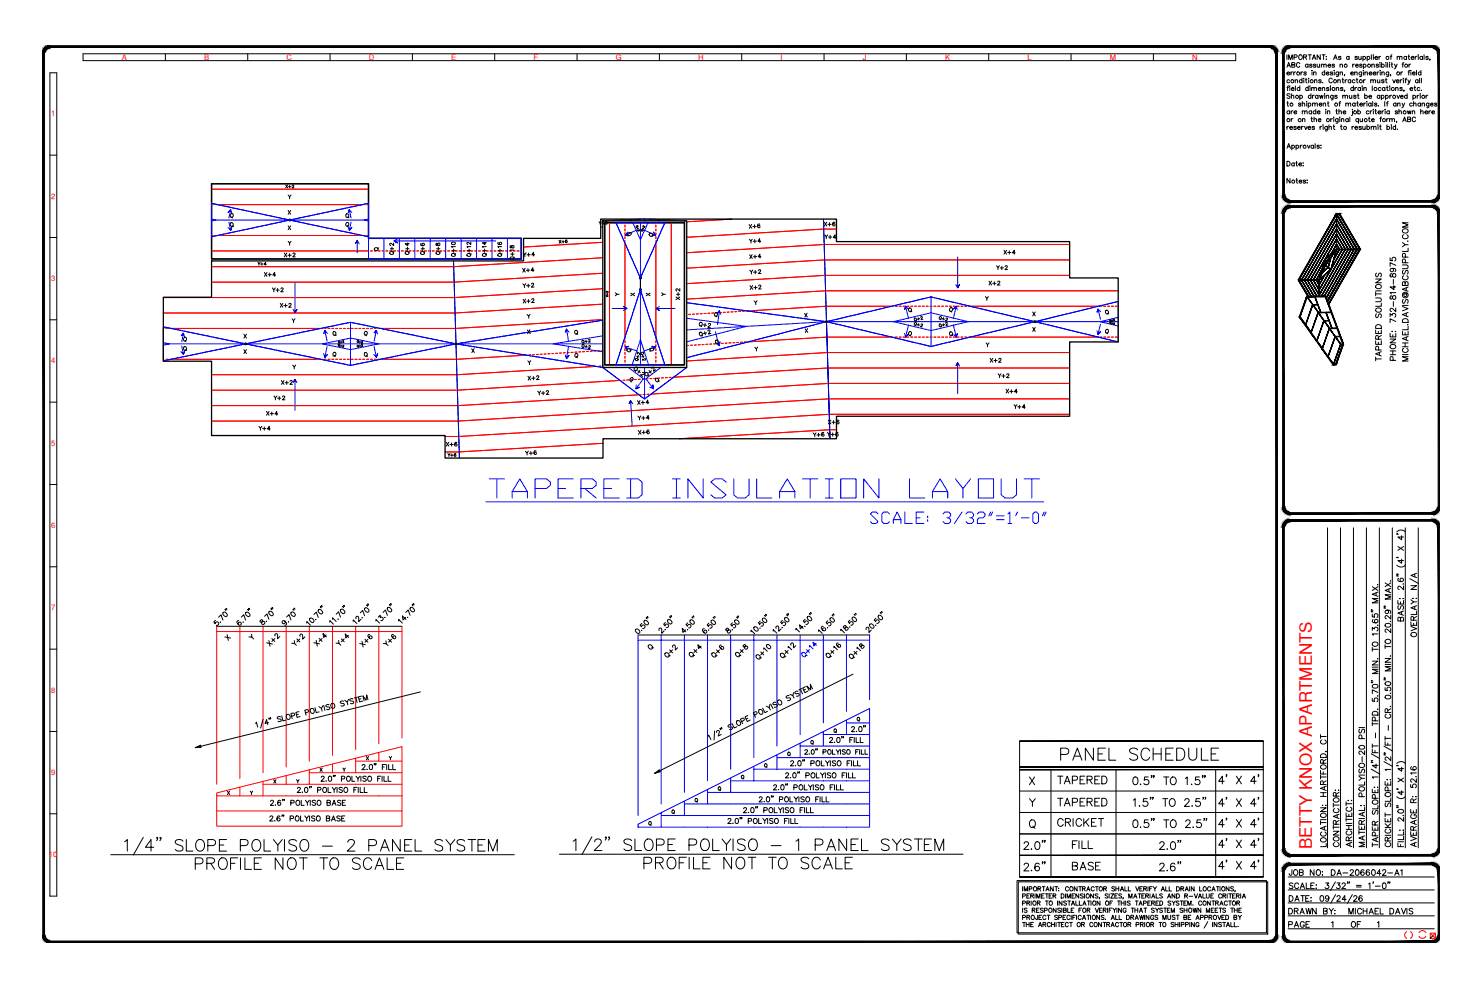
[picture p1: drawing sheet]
<svg xmlns="http://www.w3.org/2000/svg" width="914mm" height="610mm" viewBox="0 0 914 610" stroke-linecap="round" stroke-linejoin="round" font-family="sans-serif">
<defs><g id="words">
<text font-size="20.3" fill="#00f" x="299" y="311">%%UTAPERED INSULATION LAYOUT</text>
<g font-size="16.3">
<text x="76" y="529">1/4&quot; SLOPE POLYISO - 2 PANEL SYSTEM</text>
<text x="353" y="528">1/2&quot; SLOPE POLYISO - 1 PANEL SYSTEM</text>
</g>
<text font-size="11.9" x="654" y="470">PANEL SCHEDULE</text>
<text font-size="11.5" fill="#00f" x="536" y="324">SCALE: 3/32&quot;=1'-0&quot;</text>
<g font-size="11.5">
<text x="120" y="538">PROFILE NOT TO SCALE</text>
<text x="397" y="537">PROFILE NOT TO SCALE</text>
</g>
<text font-size="10.5" fill="#f00" x="809" y="524" transform="rotate(-90 809 524)">BETTY KNOX APARTMENTS</text>
<g font-size="9.7">
<text x="698" y="485">0.5&quot; TO 1.5&quot;</text>
<text x="751" y="485">4' X 4'</text>
<text x="698" y="499">1.5&quot; TO 2.5&quot;</text>
<text x="751" y="499">4' X 4'</text>
<text x="698" y="512">0.5&quot; TO 2.5&quot;</text>
<text x="751" y="512">4' X 4'</text>
<text x="631" y="525">2.0&quot;</text>
<text x="714" y="525">2.0&quot;</text>
<text x="751" y="524">4' X 4'</text>
<text x="631" y="539">2.6&quot;</text>
<text x="714" y="539">2.6&quot;</text>
<text x="751" y="538">4' X 4'</text>
</g>
<g font-size="9.3">
<text x="876" y="394" transform="rotate(-90 876 394)">OVERLAY: N/A</text>
<text x="794" y="558">DATE: 09/24/26</text>
</g>
<g font-size="8.8">
<text x="652" y="511">CRICKET</text>
<text x="661" y="525">FILL</text>
</g>
<g font-size="8.4">
<text x="652" y="485">TAPERED</text>
<text x="652" y="498">TAPERED</text>
<text x="661" y="538">BASE</text>
</g>
<text font-size="7.9" x="820" y="524" transform="rotate(-90 820 524)">LOCATION: HARTFORD, CT</text>
<g font-size="7.5">
<text x="431" y="208">Q+2</text>
<text x="166" y="498">2.6&quot; POLYISO BASE</text>
</g>
<g font-size="7.1">
<text x="853" y="224" transform="rotate(-90 853 224)">TAPERED SOLUTIONS</text>
<text x="863" y="224" transform="rotate(-90 863 224)">PHONE: 732-814-8975</text>
<text x="870" y="224" transform="rotate(-90 870 224)">MICHAEL.DAVIS@ABCSUPPLY.COM</text>
<text x="138" y="396">X</text>
<text x="525" y="453">2.0&quot;</text>
<text x="511" y="459">2.0&quot; FILL</text>
<text x="165" y="508">2.6&quot; POLYISO BASE</text>
<text x="827" y="524" transform="rotate(-90 827 524)">CONTRACTOR:</text>
<text x="835" y="524" transform="rotate(-90 835 524)">ARCHITECT:</text>
<text x="843" y="524" transform="rotate(-90 843 524)">MATERIAL: POLYISO-20 PSI</text>
<text x="875" y="524" transform="rotate(-90 875 524)">AVERAGE R: 52.16</text>
<text x="794" y="565">DRAWN BY: MICHAEL DAVIS</text>
<text x="794" y="573">PAGE 1 OF 1</text>
</g>
<g font-size="6.6">
<text x="430" y="203">Q+2</text>
<text x="400" y="224" transform="rotate(-90 400 224)">Q+2</text>
<text x="794" y="541">JOB NO: DA-2066042-A1</text>
<text x="630" y="551">IMPORTANT: CONTRACTOR SHALL VERIFY ALL DRAIN LOCATIONS,</text>
</g>
<g font-size="6.2">
<text x="793" y="104">Date:</text>
<text x="793" y="114">Notes:</text>
<text x="461" y="142">X+6</text>
<text x="461" y="151">Y+4</text>
<text x="244" y="158" transform="rotate(-90 244 158)">Q+2</text>
<text x="254" y="158" transform="rotate(-90 254 158)">Q+4</text>
<text x="264" y="158" transform="rotate(-90 264 158)">Q+6</text>
<text x="273" y="158" transform="rotate(-90 273 158)">Q+8</text>
<text x="283" y="159" transform="rotate(-90 283 159)">Q+10</text>
<text x="292" y="159" transform="rotate(-90 292 159)">Q+12</text>
<text x="302" y="159" transform="rotate(-90 302 159)">Q+14</text>
<text x="311" y="159" transform="rotate(-90 311 159)">Q+16</text>
<text x="461" y="161">X+4</text>
<text x="321" y="169">X+4</text>
<text x="462" y="170">Y+2</text>
<text x="462" y="180">X+2</text>
<text x="322" y="188">X+2</text>
<text x="563" y="203">Q+2</text>
<text x="579" y="203">Q+2</text>
<text x="392" y="251">X+4</text>
<text x="393" y="260">Y+4</text>
<text x="393" y="269">X+6</text>
<text x="399" y="402">Q</text>
<text x="630" y="560">PRIOR TO INSTALLATION OF THIS TAPERED SYSTEM. CONTRACTOR</text>
<text x="630" y="569">PROJECT SPECIFICATIONS. ALL DRAWINGS MUST BE APPROVED BY</text>
</g>
<g font-size="5.7">
<text x="508" y="141">X+6</text>
<text x="508" y="149">Y+4</text>
<text x="175" y="160">X+2</text>
<text x="319" y="162" transform="rotate(-90 319 162)">Q+18</text>
<text x="618" y="158">X+4</text>
<text x="614" y="168">Y+2</text>
<text x="162" y="172">X+4</text>
<text x="322" y="179">Y+2</text>
<text x="609" y="177">X+2</text>
<text x="167" y="181">Y+2</text>
<text x="172" y="191">X+2</text>
<text x="358" y="216">Q+2</text>
<text x="610" y="225">X+2</text>
<text x="173" y="238">X+2</text>
<text x="325" y="236">X+2</text>
<text x="615" y="234">Y+2</text>
<text x="331" y="245">Y+2</text>
<text x="620" y="244">X+4</text>
<text x="168" y="248">Y+2</text>
<text x="164" y="258">X+4</text>
<text x="625" y="253">Y+4</text>
<text x="510" y="263">X+6</text>
<text x="159" y="267">Y+4</text>
<text x="501" y="271">Y+6</text>
<text x="274" y="277">X+6</text>
<text x="323" y="282">Y+6</text>
<text x="630" y="564">IS RESPONSIBLE FOR VERIFYING THAT SYSTEM SHOWN MEETS THE</text>
</g>
<text font-size="5.7" fill="#f00" x="322" y="159">Y+4</text>
<g font-size="5.3">
<text x="177" y="124">Y</text>
<text x="386" y="147">Q</text>
<text x="400" y="147">Q</text>
<text x="177" y="152">Y</text>
<text x="344" y="151">X+6</text>
<text x="421" y="186" transform="rotate(-90 421 186)">X+2</text>
<text x="386" y="218">Q</text>
<text x="400" y="218">Q</text>
<text x="404" y="237">Q</text>
<text x="510" y="270">Y+6</text>
</g>
<g font-size="4.9">
<text x="175" y="117">X+2</text>
<text x="369" y="140">Y+6</text>
<text x="230" y="156">Q</text>
<text x="158" y="165">Y+4</text>
<text x="379" y="184">Y</text>
<text x="388" y="184">X</text>
<text x="398" y="184">X</text>
<text x="407" y="184">Y</text>
<text x="684" y="200">Q+2</text>
<text x="208" y="216">Q+2</text>
<text x="219" y="216">Q+2</text>
<text x="276" y="283">Y+6</text>
</g>
<g font-size="4.7" fill="#f00">
<text x="75" y="37">A</text>
<text x="126" y="37">B</text>
<text x="177" y="37">C</text>
<text x="227" y="37">D</text>
<text x="278" y="37">E</text>
<text x="329" y="37">F</text>
<text x="380" y="37">G</text>
<text x="431" y="37">H</text>
<text x="481" y="37">I</text>
<text x="532" y="37">J</text>
<text x="583" y="37">K</text>
<text x="634" y="37">L</text>
<text x="685" y="37">M</text>
<text x="735" y="37">N</text>
<text x="32" y="72">1</text>
<text x="32" y="123">2</text>
<text x="32" y="173">3</text>
<text x="32" y="224">4</text>
<text x="32" y="275">5</text>
<text x="32" y="326">6</text>
<text x="32" y="377">7</text>
<text x="32" y="427">8</text>
<text x="32" y="478">9</text>
<text x="30" y="529">10</text>
</g>
<text font-size="4" x="376" y="184" transform="rotate(-90 376 184)">X+2</text>
<text font-size="3.1" x="388" y="137">Q</text>
<text font-size="3.1" fill="#f00" x="405" y="137">Q</text>
</g></defs>
<!-- layer: 0 -->
<g fill="#000" stroke="#000" stroke-width=".62">
<path d="M26 33l1 544v-544zM26 33l1 544h-1z"/>
<path d="M30 28h1v1zM30 28l1 1zM30 28v1zM30 28v1zM29 29l1-1v1zM29 29l1 1v-1zM29 29l1 1zM29 29v1h1zM28 29h1v1zM28 29l1 1zM28 30v-1l1 1zM28 30h1zM28 30h-1zM27 30l1 1v-1zM27 30l1 1-1-1zM27 30l1 1zM27 30l1 1h-1zM27 31h1zM27 31h1l-1 1zM27 32h1v-1zM27 32h1h-2zM26 32h1h1zM26 32h1l-1 1zM26 33h1v-1z"/>
<path d="M31 29h753v-1zM31 28h753l-753 1z"/>
<path d="M787 33l1-1v1zM787 32v1l1-1zM787 32h1zM787 32h1zM787 32l1-1v1zM787 31v1l1-1zM788 30v1h-1zM787 31l1-1zM787 30h1l-1 1zM786 31h1v-1zM787 30l-1 1zM787 30h-1v1zM786 29l1 1h-1zM786 29v1zM786 29v1zM786 29l-1 1h1zM785 29h1l-1 1zM785 29v1zM785 28v1v1zM785 28v1v1zM784 28h1v1zM784 28v1h1zM784 28v1zM784 28v1z"/>
<path d="M791 33l1 87v-87zM791 33l1 87h-1z"/>
<path d="M795 28h1v1zM795 28v1h1zM795 28v1zM795 28v1zM794 29l1-1v1zM794 29l1 1v-1zM794 29l1 1zM794 29l1 1zM793 29h1v1zM793 29l1 1zM793 30v-1l1 1zM793 30h1zM793 30h-1zM792 30l1 1v-1zM792 30l1 1-1-1zM792 30l1 1zM792 30l1 1h-1zM792 31h1zM792 31h1l-1 1zM792 32h1v-1zM792 32h1h-2zM791 32h1h1zM791 32h1l-1 1zM791 33l1-1z"/>
<path d="M796 29h88v-1zM796 28h88l-88 1z"/>
<path d="M887 33l1-1v1zM887 32v1l1-1zM887 32h1zM887 32h1zM888 31v1h-1zM887 32l1-1zM888 31l-1 1zM887 31v1l1-1zM887 30l1 1h-1zM887 31v-1zM887 30v1zM887 30h-1l1 1zM887 29v1h-1zM887 29l-1 1zM886 29h1l-1 1zM886 29l-1 1h1zM885 29h1l-1 1zM885 29v1zM885 28v1v1zM885 28v1v1zM884 28h1v1zM884 28v1h1zM884 28v1zM884 28v1z"/>
<path d="M791 120h1l-1 1zM791 121h1v-1zM791 121h1zM792 121h1h-1zM792 121h1l-1 1zM793 121l-1 1 1-1zM792 122l1-1-1 1zM793 121l-1 1h1zM792 122h1l-1 1zM793 122l-1 1 1-1zM792 123l1-1v1zM793 122v1h1zM793 123h1l-1 1zM794 123l-1 1 1-1zM794 123v1h-1zM794 123v1v-1zM794 123v1zM794 123v1l1-1zM795 123v2l-1-1zM795 123v2v-1zM795 124l1 1h-1zM795 124l1 1v-1zM796 124v1zM796 124v1v-1z"/>
<path d="M791 132l1 181v-181zM791 132l1 181h-1z"/>
<path d="M796 127v1zM796 127v1zM795 127h1v1zM795 127v1h1zM794 127h1v1zM794 127l1 1zM794 127l1 1zM794 127v1h1zM793 128l1-1v1zM793 128l1 1v-1zM793 128l1 1zM793 128l1 1zM793 128l1 1h-2zM792 129h1h1zM792 129h1h-1zM792 129l1 1v-1zM792 129l1 1h-1zM792 130h1zM792 130h1h-1zM792 130l1 1v-1zM792 130l1 1h-2zM791 131h1h1zM791 131h1l-1 1zM791 132h1v-1z"/>
<path d="M796 127v1l88-1zM796 128l88-1v1z"/>
<path d="M796 124v1l88-1zM796 125l88-1v1z"/>
<path d="M825 138l9 16zM825 138l9 16z"/>
<path d="M884 124v1zM884 124v1v-1zM884 124l1 1h-1zM884 124l1 1v-1zM885 124v1zM885 124v-1zM885 123l1 1h-1zM885 123l1 1-1-1zM885 123l2 1h-1zM885 123l2 1-1-1zM886 123h1v1zM886 123h1h-1zM886 123h1zM887 122l-1 1h1zM887 122h1l-1 1zM887 122h1zM887 122h1zM887 121v1h1zM887 121h1v1zM887 121h1zM887 121h1zM887 121h1zM887 121l1-1v1zM887 120v1l1-1z"/>
<path d="M887 33v87h1zM887 33h1v87z"/>
<path d="M887 132l1-1v1zM887 131v1l1-1zM887 131l1-1v1zM887 131l1-1zM888 130l-1 1zM887 130v1l1-1zM888 129v1h-1zM887 130l1-1zM887 129h1l-1 1zM887 129v1v-1zM887 128v1zM887 128l-1 1h1zM887 128l-1 1zM887 128l-1 1zM886 127l1 1-1 1zM886 127l-1 1 1 1zM885 127h1l-1 1zM885 127v1zM885 127v1zM885 127v1zM884 127h1v1zM884 127v1h1zM884 127v1zM884 127v1z"/>
<path d="M818 162l3-3zM818 162l3-3z"/>
<path d="M821 159l-1 6zM821 159l-2 6z"/>
<path d="M824 154l-3 12zM824 154l-3 12zM814 173l7-7zM814 172l7-6z"/>
<path d="M825 151l-4 6zM825 151l-4 6z"/>
<path d="M825 144l-16 29zM825 144l-17 29zM808 173l6 9zM808 173l6 9z"/>
<path d="M825 148l-15 25zM825 148l-15 25zM810 173l4 6zM810 173l4 6z"/>
<path d="M825 151l1 3zM825 151l2 3z"/>
<path d="M826 154l-3 6zM826 154l-3 6z"/>
<path d="M825 148l3 6zM825 148l3 6z"/>
<path d="M828 154l-14 25zM828 154l-14 25z"/>
<path d="M825 145l5 9zM825 145l5 9z"/>
<path d="M830 154l-16 28zM830 154l-16 28z"/>
<path d="M825 141l7 13zM825 141l7 13z"/>
<path d="M832 154l-17 29zM832 154l-17 29z"/>
<path d="M834 154l-17 29zM834 154l-17 29z"/>
<path d="M825 135l11 19zM825 135l11 19z"/>
<path d="M835 154l-17 30zM835 154l-17 30z"/>
<path d="M824 132l13 22h1zM824 132h1l13 22z"/>
<path d="M837 154l-18 32zM837 154l-18 32z"/>
<path d="M837 154l-18 32 19-32zM837 154l-18 32z"/>
<path d="M825 154h14zM825 154h14z"/>
<path d="M825 132l-24 41zM825 132l-24 41zM825 132h2zM825 132h2h-1zM827 132h-1l13 22zM826 132l13 22zM839 154l-19 34 19-34zM839 154l-19 34-1-1z"/>
<path d="M801 173h13zM801 173h13z"/>
<path d="M812 173l2 3zM812 173l2 3z"/>
<path d="M817 160l-3 12zM817 160l-3 12zM817 160l7-6zM818 160l6-6z"/>
<path d="M816 166l-4 7zM816 166l-4 7z"/>
<path d="M817 169l-3 7zM817 169l-3 7z"/>
<path d="M817 160l1 4zM817 160l1 4z"/>
<path d="M824 154l-6 10zM824 154l-6 10z"/>
<path d="M818 162l-2 6zM818 162l-2 6z"/>
<path d="M818 163l3 3zM818 164l3 3z"/>
<path d="M818 164l-4 8zM818 164l-4 8z"/>
<path d="M816 168l3-3zM816 168l3-3z"/>
<path d="M802 196l7 9-7-10zM802 196l7 9z"/>
<path d="M801 173l6 10zM801 173l6 10z"/>
<path d="M801 173l6 10zM801 173l6 10z"/>
<path d="M803 173l6 10zM803 173l6 10zM825 135l-22 38zM825 135l-22 38z"/>
<path d="M805 173l6 10zM805 173l6 10zM825 138l-20 35zM825 138l-20 35z"/>
<path d="M806 173l7 10zM806 173l7 10zM825 141l-19 32zM825 141l-18 32z"/>
<path d="M814 173v10zM814 173v10z"/>
<path d="M802 195l7 10zM802 195l7 10zM806 183l-4 12zM806 183h1l-5 12z"/>
<path d="M829 212l-5 13zM829 212l-5 13z"/>
<path d="M816 215l6 10h1zM816 215l7 10zM809 205l7 10zM809 205l7 10z"/>
<path d="M823 225h1zM823 225h1z"/>
<path d="M791 313h1h-1zM791 313h1zM791 313h1v1zM792 314h1l-1-1zM792 314h1h-1zM793 314h-1h1zM792 314h1l-1 1zM793 314l-1 1 1-1zM792 315l1-1-1 1zM793 314l-1 1h1zM792 315h1v1zM793 315v1l1-1zM793 316l1-1-1 1zM794 315l-1 1h1zM794 316v1l-1-1zM794 316v1v-1zM794 316v1zM794 316v1l1-1zM795 316v1h-1zM795 316v1v-1zM795 316l1 1h-1zM795 316l1 1v-1zM796 316v1zM796 316v1v-1z"/>
<path d="M796 316v1l88-1zM796 317l88-1v1z"/>
<path d="M884 316v1zM884 316v1v-1zM884 316l1 1h-1zM884 316l1 1v-1zM885 316v1zM885 316v1v-1zM885 316l1 1h-1zM885 316l1 1-1-1zM885 316h2l-1 1zM885 316h2h-1zM886 316h1zM886 316h1l-1-1zM886 315h1v1zM887 315h-1h1zM887 315h1h-1zM887 314v1h1zM887 314h1v1zM887 314h1zM887 314h1zM887 314h1zM887 314l1-1v1zM887 313v1l1-1zM887 313h1zM887 313h1z"/>
<path d="M887 132v181h1zM887 132h1v181z"/>
<path d="M791 325l1 199v-199zM791 325l1 199h-1z"/>
<path d="M796 321v1zM796 321v1zM795 321h1v1zM795 321v1h1zM794 321h1v1zM794 321l1 1zM794 321l1 1zM794 321v1h1zM793 322l1-1v1zM793 322h1zM793 322h1zM793 322l1 1v-1zM793 322l1 1-2-1zM792 322l1 1h1zM792 322l1 1h-1zM792 323h1zM792 323h1h-1zM792 323l1 1v-1zM792 323l1 1h-1zM792 324h1zM792 324h1l-2 1zM791 325h1l1-1zM791 325h1h-1zM791 325h1z"/>
<path d="M796 321v1l88-1zM796 322l88-1v1z"/>
<path d="M887 325h1zM887 325h1zM887 325l1-1v1zM887 324v1l1-1zM888 323v1h-1zM887 324l1-1zM888 323l-1 1zM887 323v1l1-1zM887 322l1 1h-1zM887 323v-1zM887 322v1zM887 322l-1 1h1zM887 322l-1 1zM887 322h-1v1zM886 321l1 1h-1zM886 321l-1 1h1zM885 321h1l-1 1zM885 321v1zM885 321v1zM885 321v1zM884 321h1v1zM884 321v1h1zM884 321v1zM884 321v1z"/>
<path d="M629 457h150zM629 457h150z"/>
<path d="M629 475h150zM629 475h150z"/>
<path d="M629 473h150zM629 473h150z"/>
<path d="M629 528h150zM629 528h150z"/>
<path d="M791 524h1h-1zM791 524h1zM791 524h1v1zM792 525l1-1h-1zM792 525l1-1-1 1zM793 524l-1 1h1zM792 525h1l-1 1zM793 525l-1 1 1-1zM792 526l1-1-1 1zM793 525l-1 1h1zM792 526h1v1zM793 526v1l1-1zM794 526l-1 1zM794 526l-1 1 1-1zM794 526v2l-1-1zM794 526v2v-1zM794 527v1zM794 527v1l1-1zM795 527v1h-1zM795 527v1v-1zM795 527l1 1h-1zM795 527l1 1v-1zM796 527v1zM796 527v1v-1z"/>
<path d="M796 527v1l88-1zM796 528l88-1v1z"/>
<path d="M796 533v1zM796 533v1zM795 533h1v1zM795 533v1h1zM794 533h1v1zM794 533l1 1zM794 533l1 1zM794 533v1h1zM793 534l1-1v1zM793 534h1zM793 534h1zM793 534l1 1v-1zM793 534l1 1-2-1zM792 534l1 1h1zM792 534l1 1h-1zM792 535h1zM792 535h1l-1 1zM792 536h1v-1zM792 536h1h-1zM792 536h1zM792 536h1l-2 1zM791 537h1l1-1zM791 537h1h-1zM791 537h1z"/>
<path d="M796 533v1l88-1zM796 534l88-1v1z"/>
<path d="M884 527v1zM884 527v1v-1zM884 527l1 1h-1zM884 527l1 1v-1zM885 527v1zM885 527v1v-1zM885 527l1 1h-1zM885 527l1 1-1-1zM885 527h2l-1 1zM885 527h2l-1-1zM886 526l1 1zM886 526l1 1-1-1zM886 526h1v1zM887 526h-1h1zM887 526h1h-1zM887 525v1h1zM887 525h1v1zM887 525h1zM887 525h1zM887 524v1h1zM887 524h1v1zM887 524h1zM887 524h1zM887 524h1z"/>
<path d="M887 325v199h1zM887 325h1v199z"/>
<path d="M887 537h1zM887 537h1zM887 537l1-1v1zM887 536v1l1-1zM888 536h-1zM887 536h1zM888 535v1h-1zM887 535v1l1-1zM887 534l1 1h-1zM887 535v-1zM887 534v1zM887 534l-1 1h1zM887 534l-1 1zM887 534h-1v1zM886 533l1 1h-1zM886 533l-1 1h1zM885 533h1l-1 1zM885 533v1zM885 533v1zM885 533v1zM884 533h1v1zM884 533v1h1zM884 533v1zM884 533v1z"/>
<path d="M887 537l1 40v-40zM887 537l1 40h-1z"/>
<path d="M629 541h150zM629 541h150z"/>
<path d="M26 577h1l-1 1zM26 578h1v-1zM26 578h1zM27 578h1l-1 1zM28 578l-1 1 1-1zM27 579l1-1-1 1zM28 578l-1 1zM27 579h1l-1 1zM28 579l-1 1 1-1zM27 580l1-1v1zM28 579v1zM28 580v1v-1zM28 580v1l1-1zM29 580v1h-1zM29 580v1v-1zM29 580v1zM29 580v1zM30 580v1h-1zM30 580v1v-1zM30 580v2v-1zM30 580v2v-1zM30 581l1 1h-1zM30 581l1 1z"/>
<path d="M787 33v544h1zM787 33h1v544z"/>
<path d="M791 537v40h1zM791 537h1v40z"/>
<path d="M791 577h1l-1 1zM791 578l1-1zM791 578h1zM792 578h1l-1 1zM793 578l-1 1 1-1zM792 579l1-1-1 1zM793 578l-1 1h1zM792 579h1l-1 1zM793 579l-1 1 1-1zM792 580l1-1v1zM793 579v1zM793 580v1v-1zM793 580v1l1-1zM794 580v1h-1zM794 580v1v-1zM794 580v1zM794 580v1l1-1zM795 580v1h-1zM795 580v1zM795 580v2v-1zM795 580v2v-1zM795 581l1 1h-1zM795 581l1 1v-1z"/>
<path d="M31 581v1l753-1zM31 582l753-1v1z"/>
<path d="M784 581v1zM784 581v1v-1zM784 581h1l-1 1zM784 581h1v-1zM785 580v1zM785 580v1v-1zM785 580l1 1h-1zM785 580l1 1-1-1zM785 580l1 1zM785 580l1 1v-1zM786 580h1l-1 1zM786 580h1h-1zM786 580h1zM786 579v1h1zM786 579h2l-1 1zM787 579h-1h2zM787 579h1zM787 578v1h1zM787 578h1v1zM787 578h1zM787 578h1zM787 578h1zM787 578l1-1v1zM787 577v1l1-1z"/>
<path d="M796 581v1l88-1zM796 582l88-1v1z"/>
<path d="M884 581v1zM884 581v1v-1zM884 581h1l-1 1zM884 581h1v-1zM885 580l1 1h-1zM885 580l1 1-1-1zM885 580l1 1zM885 580l1 1v-1zM886 580l1 1h-1zM886 580l1 1-1-1zM886 580h1v1zM886 580h1h-1zM886 580h1zM887 579l-1 1h1zM887 579h1l-1 1zM887 579h1zM887 579h1zM887 578v1h1zM887 578h1v1zM887 578h1zM887 578h1zM887 578h1zM887 578l1-1v1zM887 577v1l1-1z"/>
</g>
<g fill="none" stroke="#000" stroke-width=".62">
<path d="M51 33h711v4h-711zM102 33v4M153 33v4M204 33v4M254 33v4M305 33v4M356 33v4M407 33v4M458 33v4M508 33v4M559 33v4M610 33v4"/>
<path d="M661 33v4M712 33v4M788 33v33M794 34v3M795 37v-3l1 3 1-3v3M797 40h2v-1h-2v3l2-1-1-1M798 35h2v-1h-2v3M802 39a1.1 1.1 0 0 0-1 0 1.1 1.1 0 0 0-1 1 1.1 1.1 0 0 0 1 2 1.1 1.1 0 0 0 1-1M804 35h2v-1h-2v3M805 35l1 2M807 40a.9 .9 0 0 0-1 0 .9 .9 0 0 0 0 1 .9 .9 0 0 0 1 0M807 40v2"/>
<path d="M807 34h2M808 34v3M810 40h-1h-1l1 1h-1M810 37l1-3 1 3M810 36h1M812 40h-1h-1l2 1h-2M813 40v1h1M814 40v2M815 34v3l-2-3v3M815 40v2M816 34h2M817 34v3"/>
<path d="M818 35h.1M818 36h.1M823 37l1-3 1 3M823 36h2M823 40h-1l1 1v1l-1-1M827 40v2M827 35h-1l1 1v1l-1-1M832 35a.9 .9 0 0 0-1 0 .9 .9 0 0 0 0 1 .9 .9 0 0 0 1 0M832 35v2M835 40v2M836 40h-1M838 35h-2l2 1-1 1-1-1"/>
<path d="M838 35v2l2-1M840 35v2M840 40h-1l1 1h-1M841 35a.9 .9 0 0 1 1 0 .9 .9 0 0 1 0 1 .9 .9 0 0 1-1 0M841 35v3M841 40a1 1 0 0 1 2 0 .9 .9 0 0 1 0 1 1 1 0 0 1-2 0M841 40v2M844 35a.9 .9 0 0 1 1 0 .9 .9 0 0 1 0 1 .9 .9 0 0 1-1 0M844 35v3M846 34v3M846 40v2M847 34h.1"/>
<path d="M847 35v2M848 36h2a.9 .9 0 0 0-1-1 .9 .9 0 0 0-1 1 .9 .9 0 0 0 1 1l1-1M851 40h-1h-1l1 1h-1M851 35v2M851 39h.1M851 40v2M852 35l-1 1M852 40a1 1 0 0 1 2 0 .9 .9 0 0 1 0 1 1 1 0 0 1-2 0M852 39v3M855 39h.1M855 40v2M856 39v3"/>
<path d="M857 39h.1M857 40v2M858 35h1M858 40h1M859 39v2v1M859 34h-1v3M860 40l1 2 1-2M862 35h1l1 2M862 35v2M864 35h1v2M865 40h1M866 39h-1v3"/>
<path d="M868 35a1 1 0 0 0-2 0 .9 .9 0 0 0 0 1 1 1 0 0 0 2 0M868 35v2M869 35h1M869 34v2l1 1M869 40v2M870 40h-1M871 36h1a.9 .9 0 0 0-1-1 .9 .9 0 0 0 0 1 .9 .9 0 0 0 0 1l1-1M873 35v2M874 35l-1 1M875 34h.1M875 35v2M878 35a1 1 0 0 0-2 0 .9 .9 0 0 0 0 1 1 1 0 0 0 2 0"/>
<path d="M878 35v2M879 34v3M881 35h-1l1 1v1l-1-1M882 37h.1M884 29a4 4 0 0 1 4 4M31 45h4v508h-4zM794 45h2a1 1 0 0 0-2 0 1 1 0 0 0 0 1 1 1 0 0 0 2 0M794 42l1-3 1 3M794 54h1M794 41h2M795 53l-1 1v2M796 50a1.1 1.1 0 0 0-2-1 1 1 0 0 0 0 2 1 1 0 0 0 2 0"/>
<path d="M796 53h.1M796 54v2M796 58h-1h-1l2 2-1 1-1-1M797 44v2M797 59h1v2M797 55h1a.9 .9 0 0 0-1-1 .9 .9 0 0 0 0 1 .9 .9 0 0 0 0 1l1-1M797 58v3M798 44l-1 1M798 44v2M799 50l1-1 1 2M799 49v2M799 53v3"/>
<path d="M799 44l-1 1M802 59a.9 .9 0 0 1 1 0 .9 .9 0 0 1 0 1 .9 .9 0 0 1-1 0M802 54a.9 .9 0 0 0-1 0 1 1 0 0 0 0 2 .9 .9 0 0 0 1-1M802 53v3M802 59v3M803 44v2M803 50a.9 .9 0 0 0-1-1 1 1 0 0 0 0 2 .9 .9 0 0 0 1 0M803 48v3M804 44l-1 1M804 48h.1M804 49v2M805 49h1"/>
<path d="M806 48v3h1M806 45h-1l1 1h-1h-1M807 54a.9 .9 0 0 0-1 0 1 1 0 0 0 0 2 .9 .9 0 0 0 1-1M807 53v3M807 48h.1M807 49v2M808 53h.1M808 54v2M809 59a1 1 0 0 0-2 0 .9 .9 0 0 0 0 1 1 1 0 0 0 2 0M809 58v3M809 55l2-1v2M809 54v2"/>
<path d="M809 44h.1M810 44v2M810 59v2M810 45h2v1M811 55l1-1v2M811 59l-1 1M811 50l1-1 1 2M811 49v2M813 59a.9 .9 0 0 0-1 0 .9 .9 0 0 0 0 1 .9 .9 0 0 0 1 0M813 59v2M813 55h2a.9 .9 0 0 0-1-1 .9 .9 0 0 0-1 1 .9 .9 0 0 0 1 1l1-1M814 59l1 2v-2l1 2v-2"/>
<path d="M815 50l-1-1 1 2h-1M815 40h2v2M816 55l1-1v2M816 54v2M816 51h.1M817 40h1v2M817 58h.1M817 45a.9 .9 0 0 0-1 0 .9 .9 0 0 0 0 1 .9 .9 0 0 0 1 0M817 43v3M817 59v2M818 59h2v2M818 45h2a1 1 0 0 0-2 0 1 1 0 0 0 0 1 1 1 0 0 0 2 0"/>
<path d="M818 59v2M819 40h2a.9 .9 0 0 0-1 0 .9 .9 0 0 0-1 1 .9 .9 0 0 0 1 1l1-1M820 54h-1l1 1-1 1-1-1M821 53h.1M821 54v2M822 49a1.1 1.1 0 0 0-1-1 1.1 1.1 0 0 0-1 1v1a1.1 1.1 0 0 0 1 1 1.1 1.1 0 0 0 1-1M822 45h-1l1 1h-1M823 59l-1 2-1 1M823 59a1 1 0 0 0-2 0 .9 .9 0 0 0 0 1 1 1 0 0 0 2 0M823 44h.1M823 44v2M824 55l2-1v2"/>
<path d="M824 54v2M825 59h-1l1 1-1 1v-1M825 50l2-1v2M825 49v2M826 44v3h-1M826 45a1 1 0 0 0-2 0 .9 .9 0 0 0 0 1 1 1 0 0 0 2 0M827 45h1v1M827 40h1v2M827 44v2M828 49h1M828 59h2v2M828 48v3h1"/>
<path d="M828 59v2M829 54h-2l2 1-1 1-1-1M830 56h-1M830 46l-1 1M830 59h1v2M830 49v2M831 49l-1 1M833 59v2l1-1M833 50a.9 .9 0 0 0-1-1 1 1 0 0 0 0 2 .9 .9 0 0 0 1 0M833 45h2a1 1 0 0 0-1 0 1 1 0 0 0 0 1 1 1 0 0 0 1 0M833 49v2M834 59v2"/>
<path d="M835 54a.9 .9 0 0 0-1 0 1 1 0 0 0 0 2 .9 .9 0 0 0 1-1M835 53v3M836 45h1v1M836 44v2M836 50a.9 .9 0 0 0-1-1 1 1 0 0 0 0 2 .9 .9 0 0 0 1 0M836 54v2M836 40h2a.9 .9 0 0 0-1 0 .9 .9 0 0 0-1 1 .9 .9 0 0 0 1 1l1-1M837 59h-1h-1l2 1v1l-2-1M837 49h1M837 54l-1 1M837 48v3h1M838 59h.1"/>
<path d="M838 58v2l1 1M839 54a.9 .9 0 0 0-1 0 1 1 0 0 0 0 2 .9 .9 0 0 0 1-1M839 54v2M840 44v3h-1M840 45a.9 .9 0 0 0-1 0 .9 .9 0 0 0 0 1 .9 .9 0 0 0 1 0M840 53h.1M841 54v2M841 44h.1M841 44v2M841 49v2M841 55l2-1v2M842 59a.9 .9 0 0 1 1 0 .9 .9 0 0 1 0 1 .9 .9 0 0 1-1 0"/>
<path d="M842 58v3M842 45h2v1M842 44v2M842 49l-1 1M845 60h1a.9 .9 0 0 0-1-1 .9 .9 0 0 0-1 1 .9 .9 0 0 0 1 1l1-1M845 45h1a1 1 0 0 0-1 0 1 1 0 0 0 0 1 1 1 0 0 0 1 0M846 50l1-1v2M846 49v2M846 40h2v2M847 53v3M847 50l2-1v2M847 45h2a1 1 0 0 0-2 0 1 1 0 0 0 0 1 1 1 0 0 0 2 0"/>
<path d="M850 44v2M850 49v2h1M851 44l-1 1M851 59a.9 .9 0 0 0-1 0 .9 .9 0 0 0 0 1 .9 .9 0 0 0 1 0M851 49v2M851 59v2M851 44h.1M852 44v2M852 54a.9 .9 0 0 0-1 0 1 1 0 0 0 0 2 .9 .9 0 0 0 1-1M852 59a1 1 0 0 1 2 0 .9 .9 0 0 1 0 1 1 1 0 0 1-2 0M852 59v3M853 45h1v1"/>
<path d="M853 44v2M854 50l-1-1 1 2h-1h-1M854 54a.9 .9 0 0 0-1 0 1 1 0 0 0 0 2 .9 .9 0 0 0 1-1M854 54v2M855 49h1M855 59a.9 .9 0 0 1 1 0 .9 .9 0 0 1 0 1 .9 .9 0 0 1-1 0M855 59v3M855 48v3h1M855 54h1M856 53v2l1 1M857 44v3h-1M857 45a1 1 0 0 0-2 0 .9 .9 0 0 0 0 1 1 1 0 0 0 2 0"/>
<path d="M857 53h.1M858 54v2M858 59v2M858 46v1M859 59l-1 1M859 49l1 2 1-2M861 55l1-1 1 2M861 54v2M861 42h-1M862 50h1a1 1 0 0 0-1 0 1 1 0 0 0 0 1 1 1 0 0 0 1 0M862 59l1 2 1-2M864 49v2"/>
<path d="M864 60h2a.9 .9 0 0 0-1-1 .9 .9 0 0 0-1 1 .9 .9 0 0 0 1 1l1-1M864 44v2M865 49l-1 1M865 54h-1l1 1v1l-1-1M865 44l-1 1M866 48h.1M866 49v2M866 56h.1M867 49h1M868 48l-1 1v2M868 59a.9 .9 0 0 0-1 0 .9 .9 0 0 0 0 1 .9 .9 0 0 0 1 0M868 58v3"/>
<path d="M869 49v2l1-2M869 44h1M869 51l-1 1M870 43l-1 1v2M870 55h2a.9 .9 0 0 0-1-1 .9 .9 0 0 0-1 1 .9 .9 0 0 0 1 1l1-1M870 44h.1M871 44v2M872 45h1a1 1 0 0 0-1 0 1 1 0 0 0 0 1 1 1 0 0 0 1 0M872 59a.9 .9 0 0 1 1 0 .9 .9 0 0 1 0 1 .9 .9 0 0 1-1 0M872 59v3M872 54h1M873 53v2l1 1"/>
<path d="M874 43v3M874 59v2M875 50a.9 .9 0 0 0-1-1 1 1 0 0 0 0 2 .9 .9 0 0 0 1 0M875 49v2M875 59l-1 1M876 48v3M876 54a.9 .9 0 0 0-1 0 1 1 0 0 0 0 2 .9 .9 0 0 0 1-1M876 58h.1M876 59v2M877 45a1 1 0 0 0-2 0 .9 .9 0 0 0 0 1 1 1 0 0 0 2 0M877 43v3M877 56h.1"/>
<path d="M877 48v3M880 59v2M881 59l-1 1M794 64h1M794 78v2M794 63v2l1 1M795 78l-1 1M796 69a1 1 0 0 0-2 0 .9 .9 0 0 0 0 1 1 1 0 0 0 2 0M796 68v2M796 79h1a.9 .9 0 0 0-1-1 .9 .9 0 0 0 0 1 .9 .9 0 0 0 1 1v-1M797 68v2M797 73v2"/>
<path d="M798 73l-1 1M798 68l-1 1M798 69h2a1 1 0 0 0-1 0 1 1 0 0 0 0 1 1 1 0 0 0 1 0M800 78h-2l2 1-1 1-1-1M801 79h1a.9 .9 0 0 0-1-1 .9 .9 0 0 0-1 1 .9 .9 0 0 0 1 1l1-1M803 64h-2l2 1-1 1-1-1M803 78v2M804 69h1v1M804 64h1v2M804 63v3M804 68v2M804 74l1-1v2"/>
<path d="M804 73v2M804 78l-1 1M805 78l1 2 1-2M805 69h1l1 1M806 63h.1M806 64v2M807 79h2a.9 .9 0 0 0-1-1 .9 .9 0 0 0-1 1 .9 .9 0 0 0 1 1l1-1M807 64a1 1 0 0 1 2 0 .9 .9 0 0 1 0 1 1 1 0 0 1-2 0M807 64v2M809 73h1M809 72v3h1M809 69a.9 .9 0 0 0-1 0 .9 .9 0 0 0 0 1 .9 .9 0 0 0 1 0"/>
<path d="M809 68v2M810 64h1v2M810 64v2M811 74l1-1v2M811 72v3M811 78h-1l1 1-1 1v-1M811 64h2v2M812 69a.9 .9 0 0 0-1 0 .9 .9 0 0 0 0 1 .9 .9 0 0 0 1 0M812 67v3M813 69h1a.9 .9 0 0 0-1 0 .9 .9 0 0 0 0 1 .9 .9 0 0 0 1 0M813 74h2a.9 .9 0 0 0-1-1 .9 .9 0 0 0-1 1 .9 .9 0 0 0 1 1h1M814 64h2a1 1 0 0 0-2 0 1 1 0 0 0 0 2 1.1 1.1 0 0 0 2-1"/>
<path d="M814 78v2M816 78l-2 1M816 64h2v2M816 77h.1M816 64v2M816 78v2M818 68h.1M818 68v2M819 69h1l1 1M819 78v3h-1M819 78a.9 .9 0 0 0-1 0 1 1 0 0 0 0 2 .9 .9 0 0 0 1-1M819 68v2"/>
<path d="M819 64h1M819 63v2l1 1M820 79l1-1v2M820 77v3M821 73v2M822 73l-1 1M823 78h1M823 72h.1M823 77v2l1 1M823 73v2M824 68h1M825 67v3"/>
<path d="M826 73l-1 3h-1M826 74a1.1 1.1 0 0 0-2-1 1 1 0 0 0 0 2 1 1 0 0 0 2 0M826 69h1l1 1M826 67v3M826 64h1M827 72h.1M827 73v2M827 78h1M827 63v3M827 77v2l1 1M828 74l1-1v2M828 73v2"/>
<path d="M829 69h1a.9 .9 0 0 0-1 0 .9 .9 0 0 0 0 1 .9 .9 0 0 0 1 0M830 64h2v2M830 64v2M832 74a.9 .9 0 0 0-1-1 1 1 0 0 0 0 2 .9 .9 0 0 0 1 0M832 64h1v2M832 73v2M833 72v3M834 78v2M834 68h.1M834 68v3M835 78l-1 1M836 79h2a.9 .9 0 0 0-1-1 .9 .9 0 0 0-1 1 .9 .9 0 0 0 1 1l1-1"/>
<path d="M836 64a.9 .9 0 0 0-1 0 .9 .9 0 0 0 0 1 .9 .9 0 0 0 1 0M836 64v2M837 64h1M838 63v2v1M838 69a.9 .9 0 0 1 1 0 .9 .9 0 0 1 0 1 .9 .9 0 0 1-1 0M838 67v3M838 74a.9 .9 0 0 0-1-1 1 1 0 0 0 0 2 .9 .9 0 0 0 1 0M838 73v3M839 64h2a1 1 0 0 0-2 0 1 1 0 0 0 0 2 1.1 1.1 0 0 0 2-1M839 73v2h2M840 78h-1l1 1-1 1-1-1M841 73v2"/>
<path d="M841 78v2l1-1M841 64v2M842 78v2M843 64h-2M843 63h.1M843 78a1 1 0 0 1 2 0 1 1 0 0 1 0 2 1.1 1.1 0 0 1-2-1M843 64v2M843 77v3M844 73h1M845 69a1 1 0 0 0-2 0 .9 .9 0 0 0 0 1 1 1 0 0 0 2 0M845 72v3M845 68v2"/>
<path d="M846 64a.9 .9 0 0 0-1 0 .9 .9 0 0 0 0 1 .9 .9 0 0 0 1 0M846 79l1-1 1 2M846 64v2M846 78v2M846 74h2a.9 .9 0 0 0-1-1 .9 .9 0 0 0-1 1 .9 .9 0 0 0 1 1h1M847 68l-2 1M847 63v3M847 68h.1M847 68v2M848 79l1-1v2M848 68h1M849 67v3"/>
<path d="M850 64h-2l2 1-1 1-1-1M850 77h.1M850 69h2a.9 .9 0 0 0-1 0 .9 .9 0 0 0-1 1 1 1 0 0 0 2 0M850 78v2M851 65h.1M851 78h1M851 73h1M852 77v2v1M852 72v1v2M853 68v2M854 68l-1 1M854 63v3"/>
<path d="M854 68h.1M855 68v2M855 64h1M856 73v2M856 78a.9 .9 0 0 1 1 0 1 1 0 0 1 0 2 .9 .9 0 0 1-1-1M856 77v3M857 63h-1v3M857 73l-1 1M857 69a.9 .9 0 0 0-1 0 .9 .9 0 0 0 0 1 .9 .9 0 0 0 1 0M857 68v2M857 74l2-1v2M857 73v2"/>
<path d="M858 77h.1M858 78v2M859 74l1-1v2M861 78a.9 .9 0 0 0-1 0 1 1 0 0 0 0 2 .9 .9 0 0 0 1-1M861 77v3M861 64a.9 .9 0 0 0-1 0 .9 .9 0 0 0 0 1 .9 .9 0 0 0 1 0M861 64v2M862 75v1M862 80h.1M862 69h-1l1 1h-1M862 64h2v2M862 64v2"/>
<path d="M863 69h2v1M863 67v3M865 64l1 2 1-2M865 75l2-3 1 3M866 66h-1M866 74h1M868 68l1 2v-2l1 2 1-2M868 74l2-1-2-1v3h2v-1M871 69h2v1M871 64a.9 .9 0 0 0-1 0 .9 .9 0 0 0 0 1 .9 .9 0 0 0 1 0M871 68v2M872 64h2v2"/>
<path d="M872 63v3M873 73a1.1 1.1 0 0 0-1-1 1.1 1.1 0 0 0-1 1v1a1.1 1.1 0 0 0 1 1 1.1 1.1 0 0 0 1-1M876 64a.9 .9 0 0 0-1 0 .9 .9 0 0 0 0 1 .9 .9 0 0 0 1 0M876 64v2M877 69h1v1M877 67v3M877 64h2v2M877 64v2M879 69h2a.9 .9 0 0 0-1 0 .9 .9 0 0 0-1 1 1 1 0 0 0 2 0M882 64v2h-2M882 64a1 1 0 0 0-2 0 .9 .9 0 0 0 0 1 1 1 0 0 0 2 0M882 68v2"/>
<path d="M883 64h1a1 1 0 0 0-1 0 1 1 0 0 0 0 2 1 1 0 0 0 1-1M883 68l-1 1M883 69h2a.9 .9 0 0 0-1 0 .9 .9 0 0 0-1 1 1 1 0 0 0 2 0M887 64h-1h-1l1 1h-1M31 96h4M794 91l1-2 1 2M794 91h2M797 90a.9 .9 0 0 1 1 0 .9 .9 0 0 1 0 1 .9 .9 0 0 1-1 0M797 90v2M800 90a.9 .9 0 0 1 1 0 .9 .9 0 0 1 0 1 .9 .9 0 0 1-1 0M800 90v2M802 90v1"/>
<path d="M803 90h-1M807 90v1l1-1M810 90a.9 .9 0 0 0-1 0 .9 .9 0 0 0 0 1 .9 .9 0 0 0 1 0M810 90v1M811 89v2M814 90h-1l1 1h-1M815 90h.1M815 91h.1M825 132v6l9 16-17 29h-6l4 10h3l4 10h-2M31 147h4M824 154h1M825 154h.1"/>
<path d="M825 154h-1M825 154v-22l-22 38M839 154l-19 34-1-2M807 173h.1M814 172h.1M814 172v1M31 197h4M806 183h1M827 212h2M31 248h4M31 299h4M819 326v197"/>
<path d="M827 326v197M835 326v197M843 326v197M851 326v197M859 326v197M862 328a4 4 0 0 1 5 0M862 329l1 1M862 337l4 3M865 331v2l-3-2h4M866 337l-4 3M867 326v197M875 326v197"/>
<path d="M31 350h4M855 360l3 2M858 358h.1M858 360l-3 2M862 349a4 4 0 0 0 5 0M862 355l1 1M862 354l1 1M862 344h1M863 357a1.5 1.5 0 0 0 1 2 1.5 1.5 0 0 0 1-2 1.1 1.1 0 0 0-1 0 1.1 1.1 0 0 0 1 2M865 345v3l-3-2h4M846 377l1 1M846 376l1 1"/>
<path d="M847 379v2h1a1.2 1.2 0 0 1 0-2 1.2 1.2 0 0 1 2 0 1.2 1.2 0 0 1 0 2M847 362l3 2M849 366v1M850 361h.1M850 369h-3l3 2-3 1h3M850 365l-3 2 3 1M850 362l-3 2M854 375h1M854 374h1M856 376a1.1 1.1 0 0 1 1 2 1.1 1.1 0 0 1-2 0 1.1 1.1 0 0 1 0-1h3v1M857 363v2M858 380v2l-3-2v1v1"/>
<path d="M858 367h-3l3 1-3 2h3M858 363l-3 1 3 2M862 371v2h4M863 374h-1l1 2h1l1-2h1l-1 2M864 369h.1M864 371v2M865 378v1M866 369h.1M866 360h.1M866 377l-4 1 4 2M866 362v2l-3-2-1 1 1 1M134 386h114"/>
<path d="M394 392h143M847 389v-2l1 1a1.2 1.2 0 0 1 2-1 1.2 1.2 0 0 1 0 2M847 399v3M847 382a1.6 1.6 0 0 0 1 2 1.6 1.6 0 0 0 2-1 1.1 1.1 0 0 0-2 0 1.1 1.1 0 0 0 1 1M850 386h.1M850 391h-3v1M855 398v2M855 399h3M855 385a1.7 1.7 0 0 1 2-1 1.7 1.7 0 0 1 1 2 1.7 1.7 0 0 1-2 1 1.7 1.7 0 0 1-1-2zM858 383h.1M858 388v2l-3-2v1v1M864 382l1-1 1 1v1h-4l1-2h1v2"/>
<path d="M31 401h4M526 416l-122 61M846 420h1M847 408h3l-3 2h3M847 412h3M847 401h3M850 406h.1M850 413h-3l3 1-3 2h3M854 419l1 1M854 418l1 1M855 406h3l-3 3h3M855 410h3"/>
<path d="M858 405h.1M858 411h-3l3 2-3 1h3M259 427l-139 34M846 421h1M847 431v2h1a1.2 1.2 0 0 1 0-2 1.2 1.2 0 0 1 2 0 1.2 1.2 0 0 1 0 2M847 423a1.7 1.7 0 0 1 2-1 1.7 1.7 0 0 1 1 2 1.7 1.7 0 0 1-2 1 1.7 1.7 0 0 1-1-2zM847 439h3v2h-3zM850 437v1M850 429h.1M850 427l-3-1v2M855 424v2h1a1.2 1.2 0 0 1 0-2 1.2 1.2 0 0 1 2 0 1.2 1.2 0 0 1-1 2M855 429a1.7 1.7 0 0 1 2 0 1.7 1.7 0 0 1 1 2 1.7 1.7 0 0 1-2 0 1.7 1.7 0 0 1-1-2z"/>
<path d="M855 421a1.7 1.7 0 0 1 2-1 1.7 1.7 0 0 1 1 2 1.7 1.7 0 0 1-2 1 1.7 1.7 0 0 1-1-2zM856 440v-2l-1-1v3h3M858 436h.1M858 428h.1M858 437l-2 1M31 451h4M629 457v84M779 457v84M847 445v3M847 459v2M847 447h3M849 445l-1-2h-1v2h3"/>
<path d="M849 452v3M855 458v2h3M855 454v3M855 456h3M855 441a1.3 1.3 0 0 0 0 1 1.3 1.3 0 0 0 1 1h1a1.3 1.3 0 0 0 1-1 1.3 1.3 0 0 0-1-1M856 458v2M857 448v3M120 461l4-1-1 1h1zM404 477l3-2v1zM629 475h150M648 475v66M689 475v66"/>
<path d="M750 475v66M846 475l5 3M846 465l5 3M846 470l1 1M846 469l1 1M847 462v2h3M847 460h3M848 463v1M849 471v3l-2-2h3M850 479h-3v1M854 470l5 3M854 460l5 3"/>
<path d="M854 466h1M854 465h1M858 475h-3v1M858 467v2l-3-2v1v1M862 471a4 4 0 0 1 5 0M862 472l1 1M865 473v3l-3-2h4M629 488h150M847 487v2h3v-2M848 486h.1M848 488v1M849 493l-1-2-1-1v3h3"/>
<path d="M850 486h.1M850 497v2h-3M855 482v2h3v-2M855 495v1v2l1-1 1-2 1 1v2M856 481h.1M856 483v1M856 488v-2h-1v2h3M858 481h.1M858 492v2h-3M862 492a4 4 0 0 0 5 0M862 498h1M862 497h1"/>
<path d="M862 487h1M862 480l4 2M863 500a1.7 1.7 0 0 1 2-1 1.7 1.7 0 0 1 1 2 1.7 1.7 0 0 1-2 1 1.7 1.7 0 0 1-1-2zM865 488v2l-3-1h4M866 480l-4 2M31 502h4M629 515h150M629 501h150M847 510v2h3v-2M847 500v1v1h1l1-2 1 1v1M848 509v-2h-1v1v1h3M848 511v1"/>
<path d="M849 516l-1-2h-1v2h3M849 517v2M850 517l-3 1 3 1M850 507l-2 1M855 505v2h3v-2M855 515h3M855 511h3M855 508l2 3M855 503h3M855 502v2M855 520a1.3 1.3 0 0 0 0 1 1.3 1.3 0 0 0 1 1h1a1.3 1.3 0 0 0 1-1 1.3 1.3 0 0 0-1-1M855 512a1.3 1.3 0 0 0 0 1 1.3 1.3 0 0 0 1 1h1a1.3 1.3 0 0 0 1-1 1.3 1.3 0 0 0-1-1"/>
<path d="M856 519v-2h-1v2h3M856 506v1M858 517l-2 1M858 508l-2 2M862 519h4M864 512h.1M866 512h.1M866 503h.1M866 516v2h-4M866 513v2h-4M866 504v3l-3-2-1 1 1 1M68 527h249"/>
<path d="M345 527h249M629 528h150M847 521h3M847 520v2M862 520v2h4M864 521v1M628 543h153v33h-153zM628 544h154v32h-154zM631 553h1l1-1-2-1v3M635 551h-1v3M636 553h1l1-1-2-1v3M639 551v3"/>
<path d="M640 554v-3l1 3 1-3v3M644 551h-1v3M646 551v3M649 551h-2v3M650 553h1v-1l-1-1v3M655 551h1a1.4 1.4 0 0 1 1 2 1.4 1.4 0 0 1-1 1h-1zM657 551v3M658 554v-3l1 3 1-3v3M663 551h-2v3M666 551v3l-2-3v3M668 552h-1l1 2h-1M669 551v3"/>
<path d="M675 551v3l-2-3v3M677 552h-1l1 1v1h-1M684 552h-2l2 1-1 1h-1M684 551v3M685 551h2l-2 3h2M690 551h-2v3M692 552h-2l2 1-1 1h-1M696 554v-3l1 3 1-3v3M699 554l1-3 1 3M703 551v3M706 551h-1v3M707 553h1l1-1-2-1v3"/>
<path d="M710 551v3M711 554l1-3 1 3M713 551v3h2M717 552h-2l2 1v1h-2M720 554l1-3 1 3M725 551v3l-2-3v3M726 551h1a1.4 1.4 0 0 1 1 2 1.4 1.4 0 0 1-1 1h-1zM731 553h1l1-1-2-1v3M737 551l1 3 1-3M739 554l1-3 1 3M742 551v3h2M744 551v2l1 1h1v-3"/>
<path d="M749 551h-2v3M754 552a1 1 0 0 0-1-1 1.1 1.1 0 0 0-1 2 1 1 0 0 0 1 1 1 1 0 0 0 1 0M755 553h1v-1l-1-1v3M757 551v3M759 551v3M762 551h-2v3M763 553h1v-1l-1-1v3M765 551v3M767 554l1-3 1 3M795 557h90M795 549h90M795 541h90"/>
<path d="M798 545h-1h-2l1 1 2 1-1 1h-2M801 546a1.3 1.3 0 0 0-1-1 1.3 1.3 0 0 0-1 1v1a1.3 1.3 0 0 0 1 1 1.3 1.3 0 0 0 1-1M802 548l2-3 1 3M803 547h1M806 545v3h2M809 546h1M811 545h-2v3M812 546h.1M818 545h2l-1 1a1.2 1.2 0 0 1 1 2 1.2 1.2 0 0 1-2 0M824 544l-3 5M825 545h2l-1 1a1.2 1.2 0 0 1 1 2 1.2 1.2 0 0 1-2 0M828 546l1-1h1l-2 3h2"/>
<path d="M832 544l-1 1M833 544l-1 1M837 547h3M837 546h3M844 545h1v3M847 544v1M849 547h3M853 545a1.6 1.6 0 0 1 2 2 1.6 1.6 0 0 1-2 1v-1zM857 544l-1 1M858 544l-1 1M632 569v3M633 569v3"/>
<path d="M635 569v3M638 569h-2v3h2M641 572l1-3 1 3M641 571h1M644 570h1v-1h-1v3M644 570l1 2M648 570a1 1 0 0 0-1-1 1 1 0 0 0-1 1v1a1 1 0 0 0 1 1 1 1 0 0 0 1-1M649 569v3M651 569v3M652 569v3M653 569v3M657 569h-2v3h2"/>
<path d="M659 570a1 1 0 0 0-1-1 1 1 0 0 0-1 1v1a1 1 0 0 0 1 1 1 1 0 0 0 1-1M661 569v3M667 570h2v-1h-2v3M668 570l1 2M674 570a1 1 0 0 0-1-1 1 1 0 0 0-1 1v1a1 1 0 0 0 1 1 1 1 0 0 0 1-1M680 569v3l-2-3v3M681 569v3M683 570h1v-1h-1v3M684 570l1 2M685 572l1-3 1 3M686 571h1M690 570a1 1 0 0 0-1-1 1 1 0 0 0-1 1v1a1 1 0 0 0 1 1 1 1 0 0 0 1-1"/>
<path d="M692 569v3M696 570h1l1-1h-2v3M697 570l1 2M701 571l2-1v-1h-2v3M704 570h1v-1h-1v3M705 570v2M706 569v3M710 570h2v-1h-2v3M711 570l1 2M716 569v3M724 570h-1l1 1v1l-1-1M725 569v3"/>
<path d="M727 569v3M728 569v3M729 571l1-1v-1h-1v3M731 571l2-1v-1h-2v3M734 569v3M737 569v3l-2-3v3M740 570a1 1 0 0 0-1-1 1 1 0 0 0-1 1v1a1 1 0 0 0 1 1 1 1 0 0 0 1-1h-1M745 569l-2 4M748 569v3M751 569v3l-2-3v3M754 570h-2l2 1-1 1-1-1M755 569v3"/>
<path d="M757 572l1-3 1 3M757 571h1M759 569v3h2M762 569v3h1M764 572h.1M795 573h90M795 565h90"/>
<circle cx="802" cy="35" r="1.3"/>
<circle cx="856" cy="36" r="1"/>
<circle cx="797" cy="50" r=".9"/>
<circle cx="800" cy="60" r="1"/>
<circle cx="801" cy="45" r=".9"/>
<circle cx="809" cy="50" r=".9"/>
<circle cx="823" cy="55" r=".9"/>
<circle cx="824" cy="50" r="1"/>
<circle cx="830" cy="41" r="1"/>
<circle cx="840" cy="50" r=".9"/>
<circle cx="845" cy="41" r="1"/>
<circle cx="849" cy="55" r="1"/>
<circle cx="859" cy="55" r=".9"/>
<circle cx="860" cy="60" r="1"/>
<circle cx="863" cy="45" r="1"/>
<circle cx="868" cy="41" r="1"/>
<circle cx="878" cy="60" r="1"/>
<circle cx="795" cy="74" r=".9"/>
<circle cx="797" cy="65" r=".9"/>
<circle cx="802" cy="74" r="1"/>
<circle cx="819" cy="74" r=".9"/>
<circle cx="824" cy="65" r=".9"/>
<circle cx="830" cy="79" r="1"/>
<circle cx="836" cy="69" r="1"/>
<circle cx="843" cy="74" r="1"/>
<circle cx="854" cy="74" r=".9"/>
<circle cx="867" cy="69" r=".9"/>
<circle cx="805" cy="91" r=".9"/>
<circle cx="825" cy="154" r=".3"/>
<circle cx="814" cy="173" r=".3"/>
<circle cx="848" cy="397" r="1.6"/>
<circle cx="856" cy="396" r="1.6"/>
<circle cx="848" cy="495" r="1.6"/>
<circle cx="856" cy="490" r="1.6"/>
<circle cx="671" cy="553" r="1.2"/>
<circle cx="666" cy="570" r="1.2"/>
<circle cx="676" cy="570" r="1.2"/>
<circle cx="694" cy="570" r="1.2"/>
<circle cx="708" cy="570" r="1.2"/>
<circle cx="718" cy="570" r="1.2"/>
</g>
<!-- layer: ARROWS -->
<g fill="#000" stroke="#000" stroke-width=".62">
<path d="M806 183l7 10zM806 183l7 10zM813 193l7 10zM813 193l7 10zM820 203l-4 12zM820 203l-4 12z"/>
<path d="M810 188h3zM810 188h3z"/>
<path d="M810 188l-4 13zM810 188l-5 12z"/>
<path d="M813 193l-4 12zM813 193l-4 12z"/>
<path d="M811 183l4 10zM811 183l4 10z"/>
<path d="M817 198h3zM817 198h3z"/>
<path d="M817 198l-4 12zM817 198l-5 12z"/>
<path d="M806 183h12zM806 183h12h-12z"/>
<path d="M813 193h9zM813 193h9z"/>
<path d="M820 203l7 9zM820 203l7 9z"/>
<path d="M818 193l4 10zM818 193l4 10z"/>
<path d="M824 208h3zM824 208h3z"/>
<path d="M824 208l-5 12zM824 208l-5 12z"/>
<path d="M820 203l5-1zM820 202h5z"/>
<path d="M827 212l-4 13zM827 212l-4 13z"/>
<path d="M818 183l10 30 1-1zM818 183l11 29z"/>
<path d="M827 213l2-1zM827 212h2z"/>
<path d="M828 212l-4 13 5-12zM828 212l-4 13z"/>
<path d="M823 225h1zM823 225h1h-1z"/>
</g>
<path d="M806 183l-4 12M809 205l14 20M820 203l7 9" fill="none" stroke="#000" stroke-width=".62"/>
<!-- layer: 12 -->
<path d="M300 310h344" fill="none" stroke="#00f" stroke-width=".62"/>
<!-- layer: GRID -->
<g fill="none" stroke="#f00" stroke-width=".62">
<path d="M131 117h96M131 126h1M224 126h-91h92M226 126h1M376 137v88M386 137v1M386 139v1M405 139v1M414 137v88M452 135l-28 2M131 155h96M131 145h1"/>
<path d="M224 145h-91h92M226 145h1M236 155h1M372 159l-92 6h-149M372 149l-49 3M386 148v2M386 150v59M405 148v2M405 150v59M508 141l-84 5 84-5h8M660 151h-151l-85 5M372 178l-91 6h-180"/>
<path d="M372 169l-92 5h-149M660 170h-151l-85 5M660 160h-151l-85 5M690 179h-181l-85 6M372 197l-91 6h-48M372 188l-91 5h-180M426 194h-1M428 194h-1M431 194h-1M433 194h-1M436 193h-2M438 193h-1"/>
<path d="M440 193h-1M443 193h-1M445 193h-1M447 193h-1M450 193h-1M452 192h-1M455 192h-2M457 192h-1M459 192h-1M461 192l49-3zM510 189h41M552 189h2"/>
<path d="M555 189h1M557 189h1M560 189h1M562 189h1M564 189h2M567 189h1M569 189h1M571 189h2M574 189h1M576 189h1M579 189h1M581 189h1"/>
<path d="M583 189h2M586 189h1M588 189h1M591 189h1M593 189h1M595 189h1M598 189h80M679 189h1M681 189h1M683 189h2M686 189h1M688 189h1"/>
<path d="M101 203h.1M102 203h2M105 203h94M200 203h1M202 203h2M205 203h1M207 203h1M210 203h1M212 203h1M214 203h1M217 203h1M219 203h1"/>
<path d="M221 203h2M224 203h1M226 203h1M229 203h1M231 203h1M325 219l-43 3h-49M327 219h-1M330 219h-1M332 219h-1M335 219h-2M337 218h-1M339 218h-1"/>
<path d="M342 218h-2M344 218h-1M346 218h-1M349 218h-1M351 218h-1M354 217h-2M356 217h-1M368 217h-1M370 216h-1M372 216h-1M386 210v2M386 220v1"/>
<path d="M405 210v2M405 220v1M425 213h-1M427 213h-1M430 213h-2M432 213h-1M434 213h-1M437 212h-1M439 212h-1M441 212h-1M444 212h-1M446 212h-1"/>
<path d="M449 212h-2M451 212h-1M453 211h-1M456 211h-1M458 211h-1M461 211h-2M462 211l48-3zM510 208h41M552 208h2M555 208h1M557 208h1M560 208h1"/>
<path d="M562 208h1M564 208h2M567 208h1M569 208h1M571 208h2M574 208h1M576 208h1M579 208h1M581 208h1M583 208h2M586 208h1M588 208h1"/>
<path d="M591 208h1M593 208h1M595 208h1M598 208h80M660 218h-149l-87 5M679 208h1M681 208h1M683 208h2M686 208h1M688 208h1M101 222h.1M102 222h2"/>
<path d="M105 222h94M131 231h151l86-5-86 5zM200 222h1M202 222h2M205 222h1M207 222h1M210 222h1M212 222h1M214 222h1M217 222h1M219 222h1M221 222h2"/>
<path d="M224 222h1M226 222h1M229 222h1M231 222h1M368 226h.1M371 226h-1M372 226h.1M383 235h.1M386 235h-2M386 222v1M386 225h.1M388 234h-1"/>
<path d="M390 234h-1M393 234h-1M395 234h-1M397 234h-1M400 234h-1M402 234h-1M405 222v1M405 225h.1M412 233h-1M414 233h-1M660 227h-149l-96 6M660 237h-149l-109 6"/>
<path d="M131 241h151l101-6-101 6zM131 250h151l112-6-112 6zM131 260h152l228-14-228 14zM396 243l-2 1M398 243h-1M400 243h-1M511 246h149M512 256h148M275 269h8l229-13-229 13zM372 274l-89 5h-8M512 265l-93 6M134 390h114"/>
<path d="M134 386v98M148 386v94M162 386v91M177 386v87M191 386v84M205 386v80M219 386v76M234 386v73M248 386v69M177 479l14-4v9h-14M191 475l14-4v6h-14M205 471l14-3v9h-14"/>
<path d="M219 468l15-4v6h-15M219 477h29M234 464l14-3v30M234 470h14M134 489l14-3v5h-14zM134 491v9h114v-9M148 486l14-4v9h-14M162 482l15-3v5h-15M162 491h86M191 484h57M134 500v10h114v-10M883 576h3v3h-3z"/>
<path d="M883 576l1 1 2-1M884 577l2 2"/>
</g>
<!-- layer: LETTER -->
<g fill="none" stroke="#000" stroke-width=".62">
<path d="M178 139l1 3M178 130l1 2M179 139l-1 3M179 130l-1 2M180 197l1 1 1-1M181 198v1M326 195v1M327 194l-1 1-1-1M466 187v1M467 186l-1 1-1-1M496 193l2 3M498 193l-1 3"/>
<path d="M608 183l1 1 1-1M609 184v1M637 193l2 2M639 193l-2 2M150 206l2 3M150 216l2 2M152 206l-2 3M152 216l-2 2M291 215l2 2M293 215l-2 3M325 204l2 2M327 203l-1 3"/>
<path d="M467 215v2M468 214l-1 1-1-1M497 203l1 2M498 203l-1 2M608 212l1 1 1-1M609 213v1M637 202l2 2M639 202l-2 2M181 225l1 1v-1M182 226v2M327 224v1M327 223v1l-1-1"/>
<path d="M139 376v1M140 375v1M152 378a1.6 1.6 0 0 1 2 0 1.6 1.6 0 0 1-1 2l-1-1zM153 376v1M154 375v1M167 376h1M168 375v1M181 376v1M182 375v1M194 379l1-1 1 3M198 374v1M198 374h1"/>
<path d="M207 379l2-2 1 4M212 374v1M212 374h1M222 378l2-1 1 3M226 373l1 1M227 373h.1M236 378l2-2 1 4M240 373l1 1M241 372v1M250 378l2-2 1 4M255 373v1M255 372v1"/>
<path d="M414 380v1M472 380h.1M473 379v1M486 379v1M486 379h1M500 379h.1M500 378l1 1M514 379v1M514 379l1 1M527 379l1 1M528 378v1M543 378l1 1"/>
<path d="M544 377v1M133 383l-1 1 1 1a1.1 1.1 0 0 1 1-1 1.1 1.1 0 0 1 1 1 1.1 1.1 0 0 1-2 1M135 381l1-2 2 4M136 384h.1M147 383a1.4 1.4 0 0 0 0 2 1.4 1.4 0 0 0 2 0 1.1 1.1 0 0 0-2-1 1 1 0 0 0 0 1M149 381l1-2 2 4M150 384h.1M161 383v1a1.8 1.8 0 0 1 2 0l-1 1a1.8 1.8 0 0 1 0-2l-1-1zM163 380l2-1 1 3M164 383h1M176 383a1.1 1.1 0 0 1-1 2 1 1 0 0 1-1-1 1 1 0 0 1 1-1l2 2-1 1M177 381l1-2 1 3"/>
<path d="M178 384h.1M189 384l3 2M195 382h.1M203 384v-1l3 2M205 382v-1l2 2M208 382h1M218 383v-1l2 3M220 382v-1l1-1v4l2-2M223 381h1M232 383v-1l2 2M233 381l2-1v1a1.1 1.1 0 0 1 1 1 1.1 1.1 0 0 1-1 1M237 381h1"/>
<path d="M246 383v-1l2 2M250 381l-1 2-1-3 2 2M251 381h1M396 389h.1M396 385l-1 1 1 1a1.1 1.1 0 0 1 1-1 1.1 1.1 0 0 1 1 1 1.1 1.1 0 0 1-1 1M399 381v1M400 380v1M407 389v-1h1v3l2-2M410 388h1M411 384l-2 1 1 1a1.1 1.1 0 0 1 1-1 1.1 1.1 0 0 1 2 1 1.1 1.1 0 0 1-2 1M413 381h1M415 399v-1h1l1 3 1-1"/>
<path d="M423 389l-2 1v-2l2 2M424 389h.1M424 384l-1 1 1 1a1.1 1.1 0 0 1 1-1 1.1 1.1 0 0 1 1 2 1.1 1.1 0 0 1-1 0M427 381l1 1M428 380v1M433 399l-2 1v-2l2 2M435 388h-1a1.4 1.4 0 0 0 0 2 1.4 1.4 0 0 0 2 0 1 1 0 0 0-1-1 1 1 0 0 0-1 1M437 389h.1M437 384l-1 2 1 1a1.1 1.1 0 0 1 1-2 1.1 1.1 0 0 1 1 2 1.1 1.1 0 0 1-1 1M440 381l1 1M441 380v1M445 398a1.3 1.3 0 0 0-1 2 1.5 1.5 0 0 0 3 0 1.1 1.1 0 0 0-2-1 .9 .9 0 0 0 0 1"/>
<path d="M448 388v1a1.8 1.8 0 0 1 3 0l-1 2a1.8 1.8 0 0 1-1-3zM452 389h.1M452 384l-1 1 1 1a1.1 1.1 0 0 1 1-1 1.1 1.1 0 0 1 1 2 1.1 1.1 0 0 1-2 0M455 381v1M455 380l1 1M459 398v1a1.6 1.6 0 0 1 2 1l-1 1a1.7 1.7 0 0 1 0-3h-1zM463 390v-1l3 2M469 387h.1M469 383l-1 1 1 1a1.1 1.1 0 0 1 1-1 1.1 1.1 0 0 1 1 1 1.1 1.1 0 0 1-1 1M471 382a1.6 1.6 0 0 1 2 0 1.6 1.6 0 0 1-1 2l-2-1zM477 389v-1l2 3M479 388v-1l1-1v4l2-2"/>
<path d="M483 387h.1M483 383l-1 1 1 1a1.1 1.1 0 0 1 1-1 1.1 1.1 0 0 1 1 1 1.1 1.1 0 0 1-2 1M486 400v-1l2 2M488 398v-1h1l1 3 1-2M491 389v-1l2 2M495 386l-1 2-1-2 3 2M497 386h.1M497 382l-1 1 1 1a1.1 1.1 0 0 1 1-1 1.1 1.1 0 0 1 1 1 1.1 1.1 0 0 1-2 1M505 390v-1l2 2M508 386a1.6 1.6 0 0 0-1 3 1.4 1.4 0 0 0 2-1 1 1 0 0 0-1-1 1 1 0 0 0 0 2M511 387h.1M511 383l-1 1 1 1a1.1 1.1 0 0 1 1-1 1.1 1.1 0 0 1 1 1 1.1 1.1 0 0 1-2 1"/>
<path d="M512 382a1.5 1.5 0 0 1 2 0 1.5 1.5 0 0 1 0 2l-1-1zM514 400l1-1 2 2M517 397a1.3 1.3 0 0 0 0 2 1.3 1.3 0 0 0 2-1 1 1 0 0 0-2 0 .9 .9 0 0 0 0 1M519 389v-1l2 2M520 387h1a1.8 1.8 0 0 1 2 1l-1 1a1.8 1.8 0 0 1 0-3h-1zM524 387h.1M524 383l-1 1 1 1a1.1 1.1 0 0 1 1-1 1.1 1.1 0 0 1 1 1 1.1 1.1 0 0 1-1 1M530 398l1 1a1.6 1.6 0 0 1 2 0l-1 1a1.7 1.7 0 0 1 0-3h-1zM535 388v-1h1v3l2-1M540 386h.1M540 381l-1 2 1 1a1.1 1.1 0 0 1 1-2 1.1 1.1 0 0 1 1 2 1.1 1.1 0 0 1-1 1M412 405h2"/>
<path d="M413 401l2 2M415 401l-2 2M427 404h2M428 401l2 2M430 401l-2 2M441 405h1M442 401l2 2M444 401l-2 2M456 404h1M457 401l2 2M459 401l-2 2M469 406h1"/>
<path d="M469 402l2 2M471 401v-1l2 2M471 402l-2 2M484 405h1M484 401l2 2M486 401l-2 2M512 405h1M513 401l1 2M514 401l-1 2M526 406h1M527 402l2 2M529 400v-1l2 2"/>
<path d="M529 402l-2 2M184 439l-1 1v3l2-1M188 440l2-1v-1h-2l1 3M194 437l1 3 2-1M198 437l1 2M199 435l-1 2-1-1M200 435v3M203 435h-1h-1l2 2v1h-1M212 433h-1h-1l2 1v2l-2-1M214 433l1 2M215 431l-1 2-1-1M218 431h-2v1l2 1v1h-2"/>
<path d="M220 430v3M221 430l-2 1M223 431h-1M223 430h-2l1 3h2M227 432l-1-3v3l-2-3 1 3M471 437l1 3 2-1M475 437v1M475 435v2l-2-1M476 434l1 3M479 433l-2 1v1h2h1l-1 1h-1M487 429h-1l-1 1 3 1-1 1h-1M489 429l1 2"/>
<path d="M490 427l-1 2-2-1M492 427h-1h-1l3 1v1l-2 1M494 425l1 3M495 425l-2 1M497 424l-2 1 2 2 1-1M497 425l-1 1M501 425l-1-3v4l-2-3 1 3M158 446l1 3M162 444l-1 5M166 446h-2v-2l1 3M166 443v1M167 443v1"/>
<path d="M173 442h-1l-1 1 2 1v1h-1M174 442l1 3 1-1M180 442l2-1-1-1h-2l1 3M184 441h-1M437 454l2 2M441 451v6M442 452l1-1h1l-1 3 2-1M444 449l1 1M445 449v1M451 447h-1l-1 1 3 1v1h-2M452 446l1 3 2-1M458 445l1-1v-1l-2 1 1 3"/>
<path d="M461 441l-1 1 1 3 2-1M461 443l-1 1M466 441l1-1v-1l-2 1 1 3M501 459h1M530 444v1M197 474l2 2M198 480l1-1 1 1-2 2h2M199 474l-2 2M206 478v1M207 478l-1 1M212 474v1l1-1M212 475v1"/>
<path d="M217 479v3h2M220 479l1 1 1-1M223 479v3M223 472h1h1l-2 3h2M226 479h-1h-1v1l2 1v1h-2M226 467l1 2M226 475h1M227 467l-1 2M231 471v1M232 471v1M235 479h-2v3M236 479v3"/>
<path d="M236 473h1M237 479v3h2M238 472h-2v3M239 472v3M239 479v3h2M240 472v3h2M240 467l1 1 1-1M241 468v1M242 472v3h2M473 473v1M485 478v-1h2l-2 3h2M487 466h.1"/>
<path d="M488 480h.1M488 470v-1l2 1-2 3h2M491 472h.1M492 476v1M493 476v1M496 469l-1 1M496 469v1M497 463h1l-2 2h2M497 478h2v-1h-2v3M499 465h.1M500 471h2v-1l-2-1v4M503 462v1"/>
<path d="M504 477v3h1M504 462v1M506 477l1 1 2-1M507 469v4h2M507 478v2M508 464h1l1-1h-2v2M509 477v3M509 469l2 2 1-2M511 471v2M512 469v4M513 477h-1h-2l3 2-1 1h-2M514 463v2h1"/>
<path d="M516 470l-1-1-1 1 2 2-1 1-1-1M516 463l1 1 1-1M517 464v1M519 463v2M520 478h1M522 477h-2v3M522 463h-2l1 1 1 1h-1h-1M522 477v3M523 471h1M523 477v3h2M525 469h-2v4M525 469v4"/>
<path d="M526 477v3h2M527 469v4h1M528 464h1M529 469v4h2M530 463h-2v2M530 463v2M531 463v2h2M534 463v2h1M635 479l3 5M638 479l-3 5M140 488l2 2M142 488l-2 2"/>
<path d="M154 488l1 1 1-1M155 489v1M169 481l1 2M170 481l-1 2M183 481l1 1 1-1M184 487v-1h1l-2 3h2M184 482v1M186 489h1M191 485v1M192 485v1M196 487h2v-1h-2v3M201 482h.1"/>
<path d="M202 486v3h2M205 486l1 1 1-1M206 487v2M208 486v3M211 481l1-1 1-1h-2v3M211 486h-2l2 2v1l-2-1M218 487h2M220 486h-2v3M221 480v2M221 486v3M222 486v3h2M225 486v3h2"/>
<path d="M233 480h1M430 494v1M444 487l1 1M458 480l1 1M459 499v-1l2 1-2 2h2M466 498v1M467 498v1M468 492h2v1l-2 2h2M471 500h2v-1l-2-1v3M471 494l1 1M476 491v1M477 491v1"/>
<path d="M477 485l1-1 1 1-2 2h2M478 498v3h2M480 498l1 2 2-2M480 487h1M481 493h2v-1h-2v3M481 500v1M483 498v3M485 484v1M486 484v1M487 499l-1-1-2 1 3 2h-1h-2M487 492v3h2M490 486h2v-1l-2-1v3"/>
<path d="M490 492l1 1 1-1M491 493v2M493 492v3M494 500h1M496 498h-2v3M496 492h-1h-1l2 2-1 1-1-1M496 484v3h2M496 498v3M498 498v3h1M499 484l1 2 1-2M500 486v1M500 498v3h2"/>
<path d="M502 484v3M503 493h1M505 485l-1-1-1 1 2 1-1 1h-1M505 492h-2v3M506 492v3M507 492v3h2M510 492v3h2M512 486h1M514 484h-2v3M515 484v3M516 484v3h2M519 484v3h1"/>
<path d="M635 493l2 2 2-2M637 495v3M401 509h1M415 501l1 1M449 506l1-1 1 1-2 2h2M452 508h.1M457 505h.1M458 505h-1M462 507l1-1 1-1h-2v3M462 501h.1M468 505v3h2M471 505l1 1 1-1"/>
<path d="M472 506v2M474 505v3M477 505h-1h-1l2 2-1 1h-1M484 506h1M486 505h-2v3M487 505v3M488 505v3h2M490 505v3h2M636 507v-1a2.2 2.2 0 0 1 3 2 2.2 2.2 0 0 1-3 2l-1-1zM637 510l2 1"/>
<circle cx="139" cy="379" r="1.4"/>
<circle cx="167" cy="378" r="1.4"/>
<circle cx="181" cy="379" r="1.4"/>
<circle cx="198" cy="377" r="1.4"/>
<circle cx="211" cy="377" r="1.4"/>
<circle cx="226" cy="376" r="1.4"/>
<circle cx="240" cy="376" r="1.4"/>
<circle cx="254" cy="376" r="1.4"/>
<circle cx="192" cy="383" r="1.4"/>
<circle cx="393" cy="389" r="1.4"/>
<circle cx="399" cy="384" r="1.4"/>
<circle cx="413" cy="383" r="1.4"/>
<circle cx="427" cy="384" r="1.4"/>
<circle cx="440" cy="384" r="1.4"/>
<circle cx="455" cy="384" r="1.4"/>
<circle cx="466" cy="388" r="1.4"/>
<circle cx="474" cy="399" r="1.4"/>
<circle cx="485" cy="382" r="1.4"/>
<circle cx="499" cy="382" r="1.4"/>
<circle cx="527" cy="382" r="1.4"/>
<circle cx="538" cy="386" r="1.4"/>
<circle cx="543" cy="381" r="1.4"/>
<circle cx="411" cy="404" r="1.4"/>
<circle cx="426" cy="404" r="1.4"/>
<circle cx="440" cy="404" r="1.4"/>
<circle cx="455" cy="404" r="1.4"/>
<circle cx="468" cy="405" r="1.4"/>
<circle cx="483" cy="404" r="1.4"/>
<circle cx="511" cy="404" r="1.4"/>
<circle cx="525" cy="405" r="1.4"/>
<circle cx="193" cy="438" r="1.4"/>
<circle cx="205" cy="435" r="1.4"/>
<circle cx="469" cy="439" r="1.4"/>
<circle cx="481" cy="433" r="1.4"/>
<circle cx="178" cy="442" r="1.4"/>
<circle cx="456" cy="446" r="1.4"/>
<circle cx="501" cy="458" r="1"/>
<circle cx="515" cy="451" r="1"/>
<circle cx="530" cy="444" r="1"/>
<circle cx="229" cy="473" r="1.4"/>
<circle cx="458" cy="479" r="1"/>
<circle cx="472" cy="472" r="1"/>
<circle cx="487" cy="465" r="1"/>
<circle cx="490" cy="478" r="1.4"/>
<circle cx="493" cy="471" r="1.4"/>
<circle cx="501" cy="464" r="1.3"/>
<circle cx="502" cy="478" r="1.5"/>
<circle cx="505" cy="471" r="1.4"/>
<circle cx="512" cy="464" r="1.3"/>
<circle cx="515" cy="478" r="1.4"/>
<circle cx="518" cy="471" r="1.4"/>
<circle cx="523" cy="464" r="1.3"/>
<circle cx="189" cy="487" r="1.4"/>
<circle cx="200" cy="487" r="1.4"/>
<circle cx="204" cy="480" r="1.4"/>
<circle cx="213" cy="487" r="1.4"/>
<circle cx="215" cy="480" r="1.4"/>
<circle cx="228" cy="480" r="1.4"/>
<circle cx="430" cy="494" r="1"/>
<circle cx="444" cy="486" r="1"/>
<circle cx="464" cy="500" r="1.4"/>
<circle cx="474" cy="493" r="1.4"/>
<circle cx="476" cy="500" r="1.4"/>
<circle cx="483" cy="486" r="1.4"/>
<circle cx="485" cy="493" r="1.4"/>
<circle cx="489" cy="500" r="1.4"/>
<circle cx="494" cy="486" r="1.4"/>
<circle cx="498" cy="493" r="1.4"/>
<circle cx="507" cy="486" r="1.4"/>
<circle cx="401" cy="508" r="1"/>
<circle cx="415" cy="501" r="1"/>
<circle cx="455" cy="506" r="1.4"/>
<circle cx="466" cy="506" r="1.4"/>
<circle cx="479" cy="506" r="1.4"/>
</g>
<!-- layer: LETTER1 -->
<g fill="none" stroke="#000" stroke-width=".62">
<path d="M143 134v1M143 139l1 1M214 139l1 1M215 134h.1M393 140h.1M398 140l-1-1v1M393 140l1 1M394 141h-1M394 142h1h-2l1 1M396 141h1M397 142h.1M397 141h.1"/>
<path d="M442 195v1M562 192h1M568 196l1-1v1l-1 1h1M587 192v1M683 193l1 1M114 210l1 1M114 216h1M206 219l1 1M207 206v1M226 206v1M226 219l1 1M356 206h1"/>
<path d="M363 210h1l-1 1h1M443 212h.1M561 207h1M587 207h1M683 205v1M356 220v1M389 235v1M392 228v1M393 229l2 1M395 229l-1 1M396 230h1l1 1h-3l1 1M399 231h1"/>
<path d="M401 229l1 1M402 229l-2 1M402 228l1-1v2l2-1M155 391v2h-1M155 393l2 1M164 397h4M166 395l1 4M168 394l2 2M170 394l-2 2M170 392v-1h1v3l2-1M182 395v2h-2M182 397l1 1"/>
<path d="M183 394l2 2M185 394l-2 2M185 393l1-2 1 1v2l1-1M194 397h3M195 395l1 4M197 394l2 2M199 394l-2 2M201 392l-1 1-1-2 2 2M209 395v2h-2M209 397l1 1M211 394l1 2M212 394l-1 2"/>
<path d="M215 392l-2 2v-3l2 2M222 397l3 1M223 396l1 3M225 394l2 2M227 394l-2 2M228 391a1.5 1.5 0 0 0 0 3 1.3 1.3 0 0 0 2-1 1.1 1.1 0 0 0-2-1 1 1 0 0 0 0 2M238 395v2h-1M238 397l1 1M240 394l2 2M242 394l-2 2M243 391h-1a1.5 1.5 0 0 0 0 3 1.3 1.3 0 0 0 2-1 .9 .9 0 0 0-1-1 1 1 0 0 0 0 2"/>
<circle cx="143" cy="138" r="1.1"/>
<circle cx="143" cy="133" r="1.1"/>
<circle cx="214" cy="133" r="1.1"/>
<circle cx="214" cy="138" r="1.1"/>
<circle cx="393" cy="140" r=".5"/>
<circle cx="396" cy="142" r=".5"/>
<circle cx="442" cy="194" r="1.1"/>
<circle cx="561" cy="191" r="1.1"/>
<circle cx="580" cy="196" r=".8"/>
<circle cx="587" cy="191" r="1.1"/>
<circle cx="683" cy="192" r="1.1"/>
<circle cx="114" cy="215" r="1.1"/>
<circle cx="114" cy="209" r="1.1"/>
<circle cx="206" cy="206" r="1.1"/>
<circle cx="206" cy="218" r="1.1"/>
<circle cx="226" cy="219" r="1.1"/>
<circle cx="226" cy="206" r="1.1"/>
<circle cx="355" cy="205" r="1.1"/>
<circle cx="356" cy="219" r="1.1"/>
<circle cx="442" cy="211" r="1.1"/>
<circle cx="561" cy="206" r="1.1"/>
<circle cx="587" cy="206" r="1.1"/>
<circle cx="683" cy="204" r="1.1"/>
<circle cx="390" cy="234" r="1.1"/>
<circle cx="392" cy="228" r="1.1"/>
<circle cx="393" cy="222" r=".8"/>
<circle cx="399" cy="231" r="1.1"/>
</g>
<!-- layer: GRID -->
<g fill="none" stroke="#00f" stroke-width=".62">
<path d="M394 395h143M394 392v111M408 392v104M422 392v97M437 392v90M451 392v83M465 392v75M479 392v68M494 392v61M508 392v54M522 392v47M537 392v40"/>
<path d="M494 459l14-8v9h-14M508 451l14-7v9h-14M522 444l15-7v73M522 446h15M522 453h15M451 480l14-7v9h-14M465 473l14-7v9h-14M479 466l15-7v8h-15M479 475h58M494 467h43M508 460h29M422 494l15-7v9h-15"/>
<path d="M437 487l14-7v9h-14M437 496h100M451 489h86M465 482h72M394 509l14-8v9h-14zM408 501l14-7v9h-14M422 503h115"/>
</g>
<!-- layer: LETTER -->
<g fill="none" stroke="#00f" stroke-width=".62">
<path d="M499 399l1-1 2 2M504 397l-2 2v-3l2 2M497 404h1M498 401l1 2M499 401l-1 2"/>
<circle cx="496" cy="404" r="1.4"/>
</g>
<!-- layer: AREA -->
<path d="M395 172v7v-7M884 577l-1 2" fill="none" stroke="#000" stroke-width=".62"/>
<!-- layer: 0 -->
<path d="M868 575a2.4 2.4 0 0 0 0 4M870 575h1a2.4 2.4 0 0 1-1 4M876 578a2.4 2.4 0 0 0 4 0M880 575a2.4 2.4 0 0 0-4 0" fill="none" stroke="#f00" stroke-width=".62"/>
<!-- layer: SHAPE -->
<path d="M131 113h96v34h95v13h-191zM372 136h52v91h-52zM373 137h49v88h-49zM101 183h30v-22h192v-14h48v-12h145v14h144v22h30v40h-30v46h-144v14h-144v12h-97v-14h-144v-46h-30z" fill="none" stroke="#000" stroke-width=".8"/>
<!-- layer: EDGE -->
<path d="M508 135l4 136zM222 150l-2-2-1 2 1-2v8M591 159v19l1-2-1 2-1-2M182 174v19l1-2-1 2-1-2M280 161l3 122zM378 190h9l-2-1 2 1-2 2M407 189l-2 1 2 2-2-2h11M183 236l-1-2-1 2 1-2v19M592 226l-1-2-1 2 1-2v19M390 249l-1-2-1 2 1-2 1 16" fill="none" stroke="#0000b8" stroke-width=".62"/>
<!-- layer: CRICKET -->
<g fill="none" stroke="#00f" stroke-width=".62">
<path d="M131 125l48 11-48 10zM131 125l48 11h-48M131 135l2 1h-2M141 137l1 5 1-2-1 2-1-2M143 132l-1-3-1 2 1-2-1 5M179 136l48-11v21zM217 137l-2 5 2-2-2 2v-2M217 131l-2-2v3v-3l2 5M227 136h-48l48 10M227 125l-96 21M227 135l-2 1h2M372 136l26-1 26 1z"/>
<path d="M380 137h30l-15 35zM380 137l15 35v-35M390 137l5 11 5-11M395 135l-23 1M398 135v1M401 135l23 1M404 136h.1M410 137l-15 35M227 147h95v13h-95zM227 147v13M237 147v13M245 147l-2 2 2 1-2-1h63"/>
<path d="M246 147v13M256 147v13M265 147v13M275 147v13M285 147v13M294 147v13M304 147v13M313 147v13M393 142l-7 3h2h-2l1-2M397 142l8 3-2-2 2 2h-3M395 179l15 46h-30zM395 179l-15 46"/>
<path d="M216 199v13h-64M216 199l-64 13M216 199l65 13M372 198l-91 14M424 196l37 5-37 10M445 194l-1-2-2 2 2-2-1 8M510 198l64-15 65 15-65 16zM510 198l-86 23 86-23-86-11 86 11-86 6M510 198h64v16M510 198l64 16M551 198l23-5 23 5-23 6zM560 191l-1-2-1 2 1-2 2 8"/>
<path d="M574 183v15h65M574 183l65 15M574 183l-64 15M591 191l-1-2-2 2 2-2-2 8M639 198l51-12v25zM639 198l-65 16M639 198l51 13M679 192l-2-1v2v-2l2 6M690 186l-51 12h51M690 196l-11 2 11 3M101 202l51 10-51 11zM101 202l51 10h-51"/>
<path d="M101 211l4 1-4 1M112 213l1 6 1-3-1 3-1-2M114 208l-1-2-1 1 1-1-1 5M152 212l64-13 65 13-65 13zM152 212l64 13M152 212l-51 11M199 212l17-3 18 3-18 4zM202 214l-2 6 2-1-2 1v-2M202 206l-2-2v2v-2l2 7M231 214l1 6 1-2-1 2-1-1M233 206l-1-2-1 2 1-2-1 7M281 212l91-14v29h52l-26 19-26-19z"/>
<path d="M281 212h-65v13M281 212l-65 13M341 212l31 5M351 214l-1 7 1-2-1 2-1-2M351 205l-1-2-1 2 1-2 1 7M372 212h-91l91 15M372 207l-31 5M388 214h-2l1 2-1-2 7 3M403 216l2-2h-3h3l-8 3M441 205l3 8v-2v2l-2-1M561 200l-2 8 1-2-1 2-1-2M588 200l2 8 1-2-1 2-2-2"/>
<path d="M679 200l-2 6 2-1-2 1v-2M372 227l26 19v-19M388 227l10 7 10-7M390 225l5-15 5 15M395 225v-46l15 46M397 234l-5 6 3-1-3 1 1-2M399 234l4 6v-2v2l-2-1M424 227l-26 19"/>
</g>
<!-- layer: DRAIN -->
<g fill="none" stroke="#000" stroke-width=".62">
<circle cx="179" cy="136" r=".6"/>
<circle cx="395" cy="172" r=".6"/>
<circle cx="395" cy="179" r=".6"/>
<circle cx="510" cy="198" r=".6"/>
<circle cx="639" cy="198" r=".6"/>
<circle cx="152" cy="212" r=".6"/>
<circle cx="281" cy="212" r=".6"/>
</g>
<use href="#words"/>
</svg>
